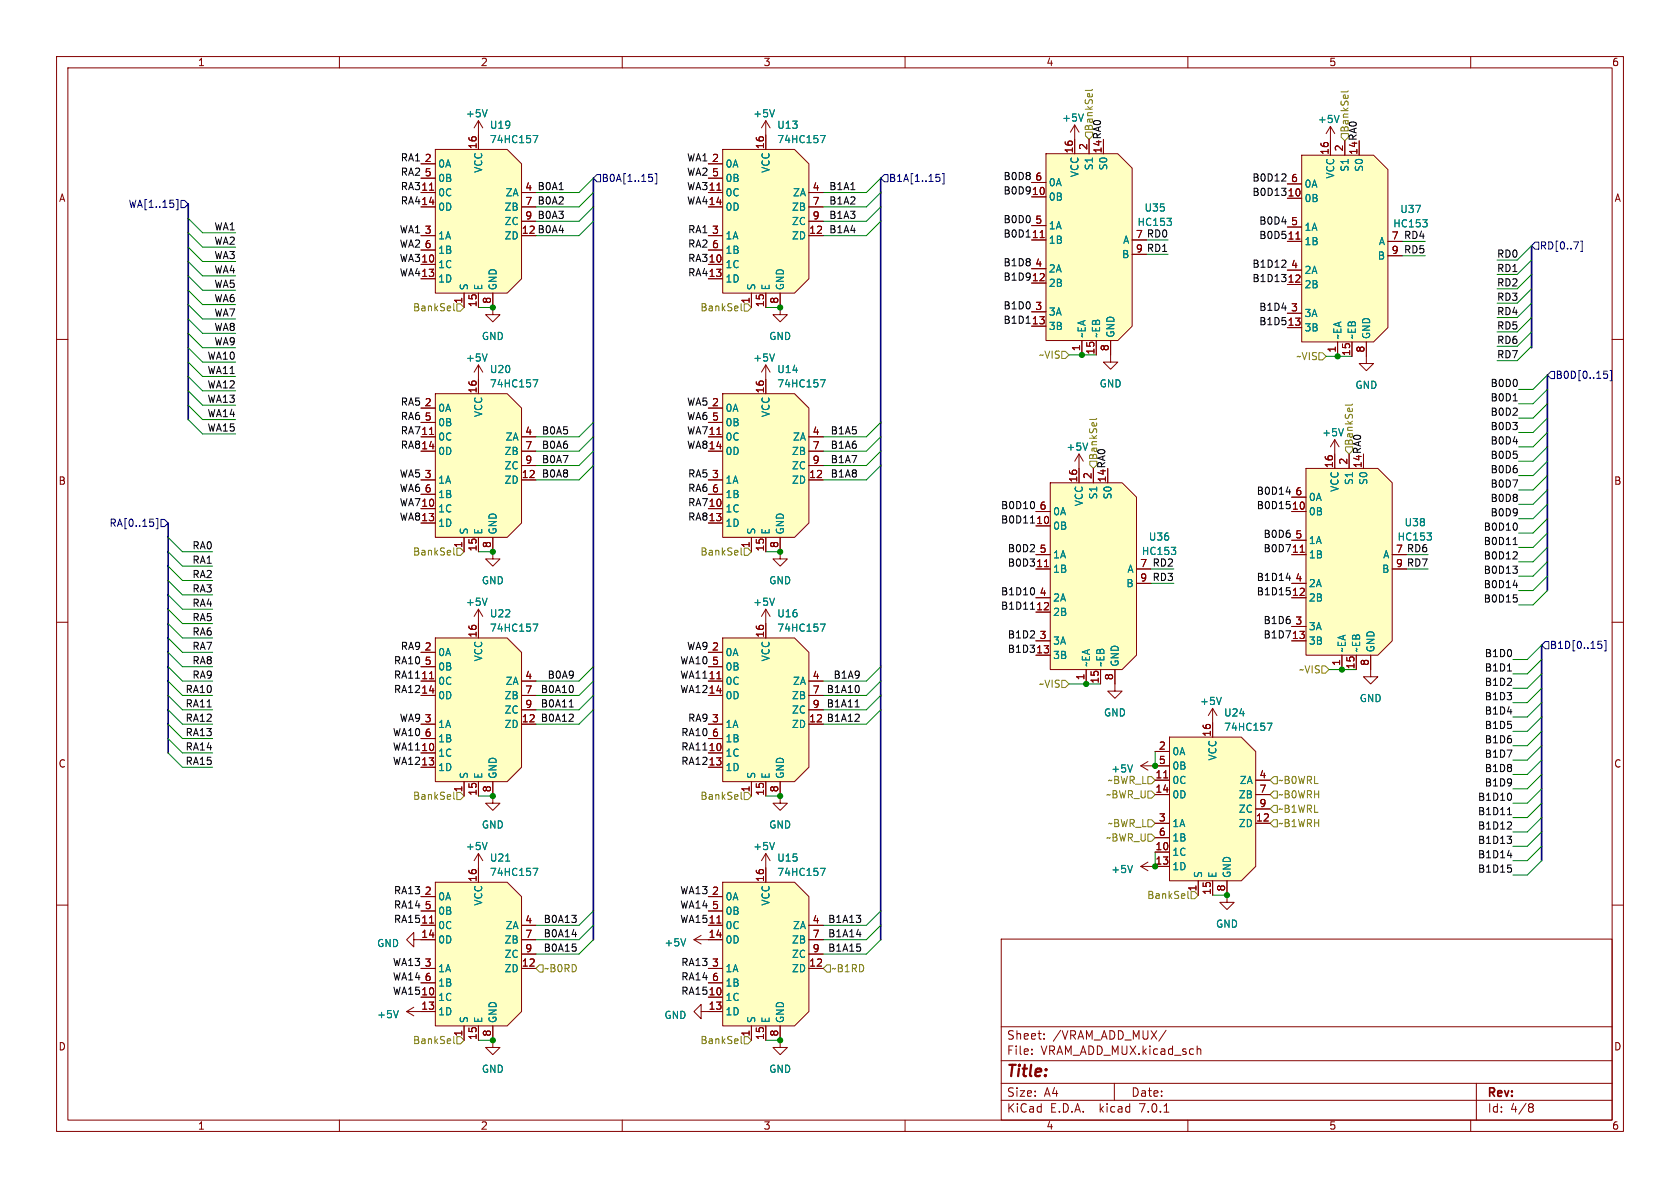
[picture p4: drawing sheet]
<svg xmlns="http://www.w3.org/2000/svg" width="297mm" height="210mm" viewBox="0 0 297 210" stroke-linecap="round" stroke-linejoin="round" font-family="sans-serif">
<defs><g id="words">
<text font-size="2.8" fill="#840000" x="178" y="190.8">Title:</text>
<g font-size="2.1" fill="#840000">
<text x="178" y="183.9">Sheet:</text>
<text x="186.2" y="183.9">/VRAM_ADD_MUX/</text>
<text x="178" y="186.6">File:</text>
<text x="184" y="186.6">VRAM_ADD_MUX.kicad_sch</text>
<text x="178" y="196.8">KiCad</text>
<text x="178" y="194">Size:</text>
<text x="184.6" y="194">A4</text>
<text x="185.7" y="196.8">E.D.A.</text>
<text x="194.4" y="196.8">kicad</text>
<text x="200" y="194">Date:</text>
<text x="201.5" y="196.8">7.0.1</text>
<text x="263" y="194.2">Rev:</text>
<text x="263" y="196.8">Id:</text>
<text x="267" y="196.8">4/8</text>
</g>
<g font-size="1.8" fill="#840000">
<text x="35" y="11.8">1</text>
<text x="85" y="11.8">2</text>
<text x="135" y="11.8">3</text>
<text x="185" y="11.8">4</text>
<text x="235" y="11.8">5</text>
<text x="285" y="11.8">6</text>
<text x="75" y="28.7">2</text>
<text x="84.3" y="26.4" transform="rotate(-90 84.3 26.4)">16</text>
<text x="125.8" y="28.7">2</text>
<text x="135.1" y="26.4" transform="rotate(-90 135.1 26.4)">16</text>
<text x="189.7" y="27.2" transform="rotate(-90 189.7 27.2)">16</text>
<text x="192.3" y="26.6" transform="rotate(-90 192.3 26.6)">2</text>
<text x="194.8" y="27.2" transform="rotate(-90 194.8 27.2)">14 RA0</text>
<text x="194.8" y="27.2" transform="rotate(-90 194.8 27.2)">14</text>
<text x="234.9" y="27.4" transform="rotate(-90 234.9 27.4)">16</text>
<text x="237.5" y="26.8" transform="rotate(-90 237.5 26.8)">2</text>
<text x="240" y="27.4" transform="rotate(-90 240 27.4)">14 RA0</text>
<text x="240" y="27.4" transform="rotate(-90 240 27.4)">14</text>
<text x="10.4" y="35.8">A</text>
<text x="74.4" y="33.8">11</text>
<text x="75" y="31.2">5</text>
<text x="92.8" y="33.8">4</text>
<text x="125.2" y="33.8">11</text>
<text x="125.8" y="31.2">5</text>
<text x="143.6" y="33.8">4</text>
<text x="182.4" y="34.5">10</text>
<text x="183" y="32">6</text>
<text x="227.6" y="34.8">10</text>
<text x="228.2" y="32.3">6</text>
<text x="285.4" y="35.8">A</text>
<text x="74.4" y="36.3">14</text>
<text x="75" y="41.4">3</text>
<text x="92.2" y="41.4">12 B0A4</text>
<text x="92.2" y="41.4">12</text>
<text x="92.8" y="36.3">7</text>
<text x="92.8" y="38.9">9</text>
<text x="125.2" y="36.3">14</text>
<text x="125.8" y="41.4">3</text>
<text x="143" y="41.4">12</text>
<text x="143.6" y="36.3">7</text>
<text x="143.6" y="38.9">9</text>
<text x="183" y="39.6">5</text>
<text x="228.2" y="39.9">5</text>
<text x="74.4" y="46.5">10</text>
<text x="75" y="43.9">6</text>
<text x="125.2" y="46.5">10</text>
<text x="125.8" y="43.9">6</text>
<text x="182.4" y="42.2">11</text>
<text x="183" y="47.2">4</text>
<text x="200.8" y="42.2">7</text>
<text x="200.8" y="44.7">9</text>
<text x="227.6" y="42.4">11</text>
<text x="228.2" y="47.5">4</text>
<text x="246" y="42.4">7</text>
<text x="246" y="45">9</text>
<text x="74.4" y="49">13</text>
<text x="81.8" y="53.8" transform="rotate(-90 81.8 53.8)">1</text>
<text x="86.9" y="53.8" transform="rotate(-90 86.9 53.8)">8</text>
<text x="125.2" y="49">13</text>
<text x="132.6" y="53.8" transform="rotate(-90 132.6 53.8)">1</text>
<text x="137.7" y="53.8" transform="rotate(-90 137.7 53.8)">8</text>
<text x="182.4" y="49.8">12</text>
<text x="227.6" y="50">12</text>
<text x="84.3" y="54.4" transform="rotate(-90 84.3 54.4)">15</text>
<text x="135.1" y="54.4" transform="rotate(-90 135.1 54.4)">15</text>
<text x="182.4" y="57.4">13</text>
<text x="183" y="54.9">3</text>
<text x="227.6" y="57.7">13</text>
<text x="228.2" y="55.1">3</text>
<text x="191" y="62.1" transform="rotate(-90 191 62.1)">1</text>
<text x="193.5" y="62.7" transform="rotate(-90 193.5 62.7)">15</text>
<text x="196.1" y="62.1" transform="rotate(-90 196.1 62.1)">8</text>
<text x="236.2" y="62.4" transform="rotate(-90 236.2 62.4)">1</text>
<text x="238.8" y="63" transform="rotate(-90 238.8 63)">15</text>
<text x="241.3" y="62.4" transform="rotate(-90 241.3 62.4)">8</text>
<text x="75" y="71.9">2</text>
<text x="84.3" y="69.6" transform="rotate(-90 84.3 69.6)">16</text>
<text x="125.8" y="71.9">2</text>
<text x="135.1" y="69.6" transform="rotate(-90 135.1 69.6)">16</text>
<text x="74.4" y="77">11</text>
<text x="75" y="74.4">5</text>
<text x="92.8" y="77">4</text>
<text x="125.2" y="77">11</text>
<text x="125.8" y="74.4">5</text>
<text x="143.6" y="77">4</text>
<text x="74.4" y="79.5">14</text>
<text x="92.8" y="79.5">7</text>
<text x="92.8" y="82">9</text>
<text x="125.2" y="79.5">14</text>
<text x="143.6" y="79.5">7</text>
<text x="143.6" y="82">9</text>
<text x="235.7" y="82.8" transform="rotate(-90 235.7 82.8)">16</text>
<text x="238.3" y="82.2" transform="rotate(-90 238.3 82.2)">2</text>
<text x="240.8" y="82.8" transform="rotate(-90 240.8 82.8)">14 RA0</text>
<text x="240.8" y="82.8" transform="rotate(-90 240.8 82.8)">14</text>
<text x="10.3" y="85.8">B</text>
<text x="74.4" y="89.7">10</text>
<text x="75" y="84.6">3</text>
<text x="75" y="87.1">6</text>
<text x="92.2" y="84.6">12</text>
<text x="125.2" y="89.7">10</text>
<text x="125.8" y="84.6">3</text>
<text x="125.8" y="87.1">6</text>
<text x="143" y="84.6">12</text>
<text x="190.5" y="85.3" transform="rotate(-90 190.5 85.3)">16</text>
<text x="193" y="84.7" transform="rotate(-90 193 84.7)">2</text>
<text x="195.6" y="85.3" transform="rotate(-90 195.6 85.3)">14 RA0</text>
<text x="195.6" y="85.3" transform="rotate(-90 195.6 85.3)">14</text>
<text x="228.9" y="87.6">6</text>
<text x="285.3" y="85.8">B</text>
<text x="74.4" y="92.2">13</text>
<text x="125.2" y="92.2">13</text>
<text x="183.1" y="92.7">10</text>
<text x="183.7" y="90.2">6</text>
<text x="228.3" y="90.2">10</text>
<text x="228.9" y="95.3">5</text>
<text x="81.8" y="96.9" transform="rotate(-90 81.8 96.9)">1</text>
<text x="84.3" y="97.5" transform="rotate(-90 84.3 97.5)">15</text>
<text x="86.9" y="96.9" transform="rotate(-90 86.9 96.9)">8</text>
<text x="132.6" y="96.9" transform="rotate(-90 132.6 96.9)">1</text>
<text x="135.1" y="97.5" transform="rotate(-90 135.1 97.5)">15</text>
<text x="137.7" y="96.9" transform="rotate(-90 137.7 96.9)">8</text>
<text x="183.1" y="100.3">11</text>
<text x="183.7" y="97.8">5</text>
<text x="201.5" y="100.3">7</text>
<text x="228.3" y="97.8">11</text>
<text x="246.7" y="97.8">7</text>
<text x="246.7" y="100.3">9</text>
<text x="183.1" y="108">12</text>
<text x="183.7" y="105.4">4</text>
<text x="201.5" y="102.9">9</text>
<text x="228.3" y="105.4">12</text>
<text x="228.9" y="102.9">4</text>
<text x="84.3" y="112.8" transform="rotate(-90 84.3 112.8)">16</text>
<text x="135.1" y="112.8" transform="rotate(-90 135.1 112.8)">16</text>
<text x="183.7" y="113">3</text>
<text x="228.3" y="113">13</text>
<text x="228.9" y="110.5">3</text>
<text x="75" y="115.1">2</text>
<text x="75" y="117.6">5</text>
<text x="125.8" y="115.1">2</text>
<text x="125.8" y="117.6">5</text>
<text x="183.1" y="115.6">13</text>
<text x="237" y="117.8" transform="rotate(-90 237 117.8)">1</text>
<text x="239.5" y="118.4" transform="rotate(-90 239.5 118.4)">15</text>
<text x="242.1" y="117.8" transform="rotate(-90 242.1 117.8)">8</text>
<text x="74.4" y="120.1">11</text>
<text x="74.4" y="122.7">14</text>
<text x="92.8" y="120.1">4</text>
<text x="92.8" y="122.7">7</text>
<text x="92.8" y="125.2">9</text>
<text x="125.2" y="120.1">11</text>
<text x="125.2" y="122.7">14</text>
<text x="143.6" y="120.1">4</text>
<text x="143.6" y="122.7">7</text>
<text x="143.6" y="125.2">9</text>
<text x="191.8" y="120.3" transform="rotate(-90 191.8 120.3)">1</text>
<text x="194.3" y="120.9" transform="rotate(-90 194.3 120.9)">15</text>
<text x="196.8" y="120.3" transform="rotate(-90 196.8 120.3)">8</text>
<text x="75" y="127.8">3</text>
<text x="75" y="130.3">6</text>
<text x="92.2" y="127.8">12</text>
<text x="125.8" y="127.8">3</text>
<text x="125.8" y="130.3">6</text>
<text x="143" y="127.8">12 B1A12</text>
<text x="143" y="127.8">12</text>
<text x="214.1" y="130.3" transform="rotate(-90 214.1 130.3)">16</text>
<text x="10.3" y="135.8">C</text>
<text x="74.4" y="132.8">10</text>
<text x="74.4" y="135.4">13</text>
<text x="125.2" y="132.8">10</text>
<text x="125.2" y="135.4">13</text>
<text x="204.2" y="137.7">11</text>
<text x="204.8" y="132.6">2</text>
<text x="204.8" y="135.1">5</text>
<text x="222.6" y="137.7">4</text>
<text x="285.3" y="135.8">C</text>
<text x="81.8" y="140.1" transform="rotate(-90 81.8 140.1)">1</text>
<text x="84.3" y="140.7" transform="rotate(-90 84.3 140.7)">15</text>
<text x="86.9" y="140.1" transform="rotate(-90 86.9 140.1)">8</text>
<text x="132.6" y="140.1" transform="rotate(-90 132.6 140.1)">1</text>
<text x="135.1" y="140.7" transform="rotate(-90 135.1 140.7)">15</text>
<text x="137.7" y="140.1" transform="rotate(-90 137.7 140.1)">8</text>
<text x="204.2" y="140.2">14</text>
<text x="222.6" y="140.2">7</text>
<text x="222.6" y="142.7">9</text>
<text x="204.8" y="145.3">3</text>
<text x="204.8" y="147.8">6</text>
<text x="222" y="145.3">12</text>
<text x="84.3" y="156" transform="rotate(-90 84.3 156)">16</text>
<text x="135.1" y="156" transform="rotate(-90 135.1 156)">16</text>
<text x="204.2" y="150.4">10</text>
<text x="204.2" y="152.9">13</text>
<text x="75" y="158.2">2</text>
<text x="75" y="160.8">5</text>
<text x="125.8" y="158.2">2</text>
<text x="125.8" y="160.8">5</text>
<text x="211.6" y="157.6" transform="rotate(-90 211.6 157.6)">1</text>
<text x="214.1" y="158.2" transform="rotate(-90 214.1 158.2)">15</text>
<text x="216.7" y="157.6" transform="rotate(-90 216.7 157.6)">8</text>
<text x="74.4" y="163.3">11</text>
<text x="74.4" y="165.9">14</text>
<text x="92.8" y="163.3">4</text>
<text x="92.8" y="165.9">7</text>
<text x="125.2" y="165.9">14</text>
<text x="125.2" y="163.3">11</text>
<text x="143.6" y="163.3">4</text>
<text x="143.6" y="165.9">7</text>
<text x="75" y="170.9">3</text>
<text x="75" y="173.5">6</text>
<text x="92.2" y="170.9">12</text>
<text x="92.8" y="168.4">9</text>
<text x="125.8" y="170.9">3</text>
<text x="125.8" y="173.5">6</text>
<text x="143" y="170.9">12</text>
<text x="143.6" y="168.4">9</text>
<text x="74.4" y="178.6">13</text>
<text x="74.4" y="176">10</text>
<text x="125.2" y="176">10</text>
<text x="125.2" y="178.6">13</text>
<text x="10.3" y="185.8">D</text>
<text x="81.8" y="183.3" transform="rotate(-90 81.8 183.3)">1</text>
<text x="84.3" y="183.9" transform="rotate(-90 84.3 183.9)">15</text>
<text x="86.9" y="183.3" transform="rotate(-90 86.9 183.3)">8</text>
<text x="132.6" y="183.3" transform="rotate(-90 132.6 183.3)">1</text>
<text x="135.1" y="183.9" transform="rotate(-90 135.1 183.9)">15</text>
<text x="137.7" y="183.3" transform="rotate(-90 137.7 183.3)">8</text>
<text x="285.3" y="185.8">D</text>
<text x="35" y="199.8">1</text>
<text x="85" y="199.8">2</text>
<text x="135" y="199.8">3</text>
<text x="185" y="199.8">4</text>
<text x="235" y="199.8">5</text>
<text x="285" y="199.8">6</text>
</g>
<g font-size="1.8" fill="#008484">
<text x="82.3" y="20.9">+5V</text>
<text x="86.5" y="22.9">U19</text>
<text x="133.1" y="20.9">+5V</text>
<text x="137.3" y="22.9">U13</text>
<text x="187.7" y="21.7">+5V</text>
<text x="232.9" y="21.9">+5V</text>
<text x="77.5" y="29.8">0A</text>
<text x="86.5" y="25.5">74HC157</text>
<text x="128.3" y="29.8">0A</text>
<text x="137.3" y="25.5">74HC157</text>
<text x="77.5" y="34.9">0C</text>
<text x="77.5" y="32.3">0B</text>
<text x="85.4" y="30.7" transform="rotate(-90 85.4 30.7)">VCC</text>
<text x="89.3" y="34.9">ZA</text>
<text x="128.3" y="34.9">0C</text>
<text x="128.3" y="32.3">0B</text>
<text x="136.2" y="30.7" transform="rotate(-90 136.2 30.7)">VCC</text>
<text x="140.1" y="34.9">ZA</text>
<text x="185.4" y="35.6">0B</text>
<text x="185.4" y="33.1">0A</text>
<text x="190.8" y="31.4" transform="rotate(-90 190.8 31.4)">VCC</text>
<text x="193.4" y="30.2" transform="rotate(-90 193.4 30.2)">S1</text>
<text x="195.9" y="30.2" transform="rotate(-90 195.9 30.2)">S0</text>
<text x="230.6" y="35.9">0B</text>
<text x="230.6" y="33.3">0A</text>
<text x="236" y="31.7" transform="rotate(-90 236 31.7)">VCC</text>
<text x="238.6" y="30.5" transform="rotate(-90 238.6 30.5)">S1</text>
<text x="241.1" y="30.5" transform="rotate(-90 241.1 30.5)">S0</text>
<text x="77.5" y="37.4">0D</text>
<text x="89.1" y="37.4">ZB</text>
<text x="89.1" y="39.9">ZC</text>
<text x="128.3" y="37.4">0D</text>
<text x="139.9" y="37.4">ZB</text>
<text x="139.9" y="39.9">ZC</text>
<text x="185.4" y="40.7">1A</text>
<text x="201" y="40.1">HC153</text>
<text x="202.3" y="37.6">U35</text>
<text x="230.6" y="41">1A</text>
<text x="246.2" y="40.3">HC153</text>
<text x="247.5" y="37.8">U37</text>
<text x="77.5" y="47.6">1C</text>
<text x="77.5" y="42.5">1A</text>
<text x="77.5" y="45">1B</text>
<text x="89.1" y="42.5">ZD</text>
<text x="128.3" y="47.6">1C</text>
<text x="128.3" y="42.5">1A</text>
<text x="128.3" y="45">1B</text>
<text x="139.9" y="42.5">ZD</text>
<text x="185.4" y="43.2">1B</text>
<text x="198.2" y="45.8">B</text>
<text x="198.4" y="43.2">A</text>
<text x="230.6" y="43.5">1B</text>
<text x="243.5" y="46">B</text>
<text x="243.6" y="43.5">A</text>
<text x="77.5" y="50.1">1D</text>
<text x="82.9" y="51.3" transform="rotate(-90 82.9 51.3)">S</text>
<text x="85.4" y="51.3" transform="rotate(-90 85.4 51.3)">E</text>
<text x="87.9" y="51.3" transform="rotate(-90 87.9 51.3)">GND</text>
<text x="128.3" y="50.1">1D</text>
<text x="133.7" y="51.3" transform="rotate(-90 133.7 51.3)">S</text>
<text x="136.2" y="51.3" transform="rotate(-90 136.2 51.3)">E</text>
<text x="138.7" y="51.3" transform="rotate(-90 138.7 51.3)">GND</text>
<text x="185.4" y="50.9">2B</text>
<text x="185.4" y="48.3">2A</text>
<text x="230.6" y="51.1">2B</text>
<text x="230.6" y="48.6">2A</text>
<text x="185.4" y="58.5">3B</text>
<text x="185.4" y="55.9">3A</text>
<text x="192.1" y="59.7" transform="rotate(-90 192.1 59.7)">~EA</text>
<text x="194.6" y="59.7" transform="rotate(-90 194.6 59.7)">~EB</text>
<text x="197.2" y="59.7" transform="rotate(-90 197.2 59.7)">GND</text>
<text x="230.6" y="58.7">3B</text>
<text x="230.6" y="56.2">3A</text>
<text x="237.3" y="59.9" transform="rotate(-90 237.3 59.9)">~EA</text>
<text x="239.8" y="59.9" transform="rotate(-90 239.8 59.9)">~EB</text>
<text x="242.4" y="59.9" transform="rotate(-90 242.4 59.9)">GND</text>
<text x="82.3" y="64.1">+5V</text>
<text x="85.1" y="60.3">GND</text>
<text x="133.1" y="64.1">+5V</text>
<text x="135.9" y="60.3">GND</text>
<text x="86.5" y="66.1">U20</text>
<text x="86.5" y="68.6">74HC157</text>
<text x="137.3" y="66.1">U14</text>
<text x="137.3" y="68.6">74HC157</text>
<text x="194.3" y="68.6">GND</text>
<text x="239.6" y="68.9">GND</text>
<text x="77.5" y="73">0A</text>
<text x="77.5" y="75.5">0B</text>
<text x="85.4" y="73.9" transform="rotate(-90 85.4 73.9)">VCC</text>
<text x="128.3" y="73">0A</text>
<text x="128.3" y="75.5">0B</text>
<text x="136.2" y="73.9" transform="rotate(-90 136.2 73.9)">VCC</text>
<text x="233.7" y="77.3">+5V</text>
<text x="77.5" y="78">0C</text>
<text x="77.5" y="80.6">0D</text>
<text x="89.1" y="80.6">ZB</text>
<text x="89.1" y="83.1">ZC</text>
<text x="89.3" y="78">ZA</text>
<text x="128.3" y="78">0C</text>
<text x="128.3" y="80.6">0D</text>
<text x="139.9" y="80.6">ZB</text>
<text x="139.9" y="83.1">ZC</text>
<text x="140.1" y="78">ZA</text>
<text x="188.5" y="79.8">+5V</text>
<text x="77.5" y="85.7">1A</text>
<text x="77.5" y="88.2">1B</text>
<text x="89.1" y="85.7">ZD</text>
<text x="128.3" y="85.7">1A</text>
<text x="128.3" y="88.2">1B</text>
<text x="139.9" y="85.7">ZD</text>
<text x="191.6" y="89.6" transform="rotate(-90 191.6 89.6)">VCC</text>
<text x="194.1" y="88.4" transform="rotate(-90 194.1 88.4)">S1</text>
<text x="196.7" y="88.4" transform="rotate(-90 196.7 88.4)">S0</text>
<text x="231.4" y="88.7">0A</text>
<text x="236.8" y="87.1" transform="rotate(-90 236.8 87.1)">VCC</text>
<text x="239.3" y="85.9" transform="rotate(-90 239.3 85.9)">S1</text>
<text x="241.9" y="85.9" transform="rotate(-90 241.9 85.9)">S0</text>
<text x="77.5" y="90.7">1C</text>
<text x="77.5" y="93.3">1D</text>
<text x="82.9" y="94.5" transform="rotate(-90 82.9 94.5)">S</text>
<text x="85.4" y="94.5" transform="rotate(-90 85.4 94.5)">E</text>
<text x="87.9" y="94.5" transform="rotate(-90 87.9 94.5)">GND</text>
<text x="128.3" y="90.7">1C</text>
<text x="128.3" y="93.3">1D</text>
<text x="133.7" y="94.5" transform="rotate(-90 133.7 94.5)">S</text>
<text x="136.2" y="94.5" transform="rotate(-90 136.2 94.5)">E</text>
<text x="138.7" y="94.5" transform="rotate(-90 138.7 94.5)">GND</text>
<text x="186.2" y="93.8">0B</text>
<text x="186.2" y="91.2">0A</text>
<text x="203" y="95.7">U36</text>
<text x="231.4" y="91.2">0B</text>
<text x="247" y="95.7">HC153</text>
<text x="248.3" y="93.2">U38</text>
<text x="186.2" y="101.4">1B</text>
<text x="186.2" y="98.9">1A</text>
<text x="199.2" y="101.4">A</text>
<text x="201.8" y="98.3">HC153</text>
<text x="231.4" y="98.9">1B</text>
<text x="231.4" y="96.3">1A</text>
<text x="244.2" y="101.4">B</text>
<text x="244.4" y="98.9">A</text>
<text x="82.3" y="107.3">+5V</text>
<text x="85.1" y="103.4">GND</text>
<text x="133.1" y="107.3">+5V</text>
<text x="135.9" y="103.4">GND</text>
<text x="186.2" y="106.5">2A</text>
<text x="199" y="103.9">B</text>
<text x="231.4" y="106.5">2B</text>
<text x="231.4" y="103.9">2A</text>
<text x="86.5" y="109.3">U22</text>
<text x="86.5" y="111.8">74HC157</text>
<text x="137.3" y="109.3">U16</text>
<text x="137.3" y="111.8">74HC157</text>
<text x="186.2" y="109">2B</text>
<text x="231.4" y="111.6">3A</text>
<text x="77.5" y="116.1">0A</text>
<text x="77.5" y="118.7">0B</text>
<text x="85.4" y="117" transform="rotate(-90 85.4 117)">VCC</text>
<text x="128.3" y="116.1">0A</text>
<text x="128.3" y="118.7">0B</text>
<text x="136.2" y="117" transform="rotate(-90 136.2 117)">VCC</text>
<text x="186.2" y="116.6">3B</text>
<text x="186.2" y="114.1">3A</text>
<text x="192.8" y="117.9" transform="rotate(-90 192.8 117.9)">~EA</text>
<text x="195.4" y="117.9" transform="rotate(-90 195.4 117.9)">~EB</text>
<text x="197.9" y="117.9" transform="rotate(-90 197.9 117.9)">GND</text>
<text x="231.4" y="114.1">3B</text>
<text x="238.1" y="115.3" transform="rotate(-90 238.1 115.3)">~EA</text>
<text x="240.6" y="115.3" transform="rotate(-90 240.6 115.3)">~EB</text>
<text x="243.1" y="115.3" transform="rotate(-90 243.1 115.3)">GND</text>
<text x="77.5" y="121.2">0C</text>
<text x="77.5" y="123.8">0D</text>
<text x="89.1" y="123.8">ZB</text>
<text x="89.3" y="121.2">ZA</text>
<text x="128.3" y="121.2">0C</text>
<text x="128.3" y="123.8">0D</text>
<text x="139.9" y="123.8">ZB</text>
<text x="140.1" y="121.2">ZA</text>
<text x="212.1" y="124.8">+5V</text>
<text x="240.3" y="124.3">GND</text>
<text x="77.5" y="128.8">1A</text>
<text x="77.5" y="131.4">1B</text>
<text x="89.1" y="128.8">ZD</text>
<text x="89.1" y="126.3">ZC</text>
<text x="128.3" y="128.8">1A</text>
<text x="128.3" y="131.4">1B</text>
<text x="139.9" y="128.8">ZD</text>
<text x="139.9" y="126.3">ZC</text>
<text x="195.1" y="126.8">GND</text>
<text x="216.3" y="126.8">U24</text>
<text x="216.3" y="129.3">74HC157</text>
<text x="77.5" y="133.9">1C</text>
<text x="77.5" y="136.5">1D</text>
<text x="82.9" y="137.7" transform="rotate(-90 82.9 137.7)">S</text>
<text x="85.4" y="137.7" transform="rotate(-90 85.4 137.7)">E</text>
<text x="87.9" y="137.7" transform="rotate(-90 87.9 137.7)">GND</text>
<text x="128.3" y="133.9">1C</text>
<text x="128.3" y="136.5">1D</text>
<text x="133.7" y="137.7" transform="rotate(-90 133.7 137.7)">S</text>
<text x="136.2" y="137.7" transform="rotate(-90 136.2 137.7)">E</text>
<text x="138.7" y="137.7" transform="rotate(-90 138.7 137.7)">GND</text>
<text x="196.4" y="136.7">+5V</text>
<text x="207.3" y="133.7">0A</text>
<text x="207.3" y="136.2">0B</text>
<text x="215.2" y="134.6" transform="rotate(-90 215.2 134.6)">VCC</text>
<text x="207.3" y="138.7">0C</text>
<text x="207.3" y="141.3">0D</text>
<text x="218.9" y="141.3">ZB</text>
<text x="218.9" y="143.8">ZC</text>
<text x="219.1" y="138.7">ZA</text>
<text x="85.1" y="146.6">GND</text>
<text x="135.9" y="146.6">GND</text>
<text x="207.3" y="146.4">1A</text>
<text x="207.3" y="148.9">1B</text>
<text x="218.9" y="146.4">ZD</text>
<text x="82.3" y="150.4">+5V</text>
<text x="86.5" y="152.5">U21</text>
<text x="86.5" y="155">74HC157</text>
<text x="133.1" y="150.4">+5V</text>
<text x="137.3" y="152.5">U15</text>
<text x="137.3" y="155">74HC157</text>
<text x="196.4" y="154.5">+5V</text>
<text x="207.3" y="151.4">1C</text>
<text x="207.3" y="154">1D</text>
<text x="212.7" y="155.2" transform="rotate(-90 212.7 155.2)">S</text>
<text x="215.2" y="155.2" transform="rotate(-90 215.2 155.2)">E</text>
<text x="217.7" y="155.2" transform="rotate(-90 217.7 155.2)">GND</text>
<text x="77.5" y="159.3">0A</text>
<text x="77.5" y="161.9">0B</text>
<text x="85.4" y="160.2" transform="rotate(-90 85.4 160.2)">VCC</text>
<text x="128.3" y="159.3">0A</text>
<text x="128.3" y="161.9">0B</text>
<text x="136.2" y="160.2" transform="rotate(-90 136.2 160.2)">VCC</text>
<text x="66.6" y="167.6">GND</text>
<text x="77.5" y="164.4">0C</text>
<text x="77.5" y="166.9">0D</text>
<text x="89.1" y="166.9">ZB</text>
<text x="89.3" y="164.4">ZA</text>
<text x="117.4" y="167.4">+5V</text>
<text x="128.3" y="164.4">0C</text>
<text x="128.3" y="166.9">0D</text>
<text x="139.9" y="166.9">ZB</text>
<text x="140.1" y="164.4">ZA</text>
<text x="214.9" y="164.1">GND</text>
<text x="77.5" y="172">1A</text>
<text x="89.1" y="172">ZD</text>
<text x="89.1" y="169.5">ZC</text>
<text x="128.3" y="172">1A</text>
<text x="139.9" y="172">ZD</text>
<text x="139.9" y="169.5">ZC</text>
<text x="77.5" y="177.1">1C</text>
<text x="77.5" y="179.6">1D</text>
<text x="77.5" y="174.6">1B</text>
<text x="128.3" y="177.1">1C</text>
<text x="128.3" y="179.6">1D</text>
<text x="128.3" y="174.6">1B</text>
<text x="66.6" y="180.1">+5V</text>
<text x="82.9" y="180.8" transform="rotate(-90 82.9 180.8)">S</text>
<text x="85.4" y="180.8" transform="rotate(-90 85.4 180.8)">E</text>
<text x="87.9" y="180.8" transform="rotate(-90 87.9 180.8)">GND</text>
<text x="117.4" y="180.3">GND</text>
<text x="133.7" y="180.8" transform="rotate(-90 133.7 180.8)">S</text>
<text x="136.2" y="180.8" transform="rotate(-90 136.2 180.8)">E</text>
<text x="138.7" y="180.8" transform="rotate(-90 138.7 180.8)">GND</text>
<text x="85.1" y="189.8">GND</text>
<text x="135.9" y="189.8">GND</text>
</g>
<g font-size="1.8" fill="#848400">
<text x="193.4" y="23.2" transform="rotate(-90 193.4 23.2)">BankSel</text>
<text x="238.6" y="23.4" transform="rotate(-90 238.6 23.4)">BankSel</text>
<text x="72.9" y="55.2">BankSel</text>
<text x="123.7" y="55.2">BankSel</text>
<text x="183.6" y="63.6">~VIS</text>
<text x="229" y="63.8">~VIS</text>
<text x="194.1" y="81.3" transform="rotate(-90 194.1 81.3)">BankSel</text>
<text x="239.3" y="78.8" transform="rotate(-90 239.3 78.8)">BankSel</text>
<text x="72.9" y="98.4">BankSel</text>
<text x="123.7" y="98.4">BankSel</text>
<text x="229.6" y="119.2">~VIS</text>
<text x="183.6" y="121.7">~VIS</text>
<text x="72.9" y="141.5">BankSel</text>
<text x="123.7" y="141.5">BankSel</text>
<text x="195.4" y="141.3">~BWR_U</text>
<text x="195.7" y="138.7">~BWR_L</text>
<text x="226" y="138.7">~B0WRL</text>
<text x="226" y="143.8">~B1WRL</text>
<text x="226" y="141.3">~B0WRH</text>
<text x="195.4" y="148.9">~BWR_U</text>
<text x="195.7" y="146.4">~BWR_L</text>
<text x="226" y="146.4">~B1WRH</text>
<text x="202.7" y="159.1">BankSel</text>
<text x="96.2" y="172">~B0RD</text>
<text x="147" y="172">~B1RD</text>
<text x="72.9" y="184.7">BankSel</text>
<text x="123.7" y="184.7">BankSel</text>
</g>
<g font-size="1.8">
<text x="70.7" y="28.6">RA1</text>
<text x="121.3" y="28.6">WA1</text>
<text x="70.7" y="31.1">RA2</text>
<text x="70.7" y="33.7">RA311</text>
<text x="92.8" y="33.8">4 B0A1</text>
<text x="121.3" y="33.7">WA311</text>
<text x="121.3" y="31.1">WA2</text>
<text x="146.5" y="33.7">B1A1</text>
<text x="177.3" y="31.9">B0D8</text>
<text x="177.3" y="34.4">B0D9</text>
<text x="221.3" y="32.2">B0D12</text>
<text x="221.3" y="34.7">B0D13</text>
<text x="37.8" y="40.8">WA1</text>
<text x="70.5" y="41.3">WA1</text>
<text x="70.7" y="36.2">RA414</text>
<text x="92.8" y="36.3">7 B0A2</text>
<text x="92.8" y="38.9">9 B0A3</text>
<text x="121.3" y="36.2">WA414</text>
<text x="121.5" y="41.3">RA1</text>
<text x="146.5" y="38.8">B1A3</text>
<text x="146.5" y="36.2">B1A2</text>
<text x="146.5" y="41.3">B1A4</text>
<text x="177.3" y="39.5">B0D0</text>
<text x="222.5" y="39.8">B0D4</text>
<text x="37.8" y="45.9">WA3</text>
<text x="37.8" y="43.3">WA2</text>
<text x="70.5" y="46.4">WA310</text>
<text x="70.5" y="43.8">WA2</text>
<text x="121.5" y="43.8">RA2</text>
<text x="121.5" y="46.4">RA310</text>
<text x="177.3" y="42.1">B0D1</text>
<text x="177.3" y="47.1">B1D8</text>
<text x="200.8" y="42.2">7 RD0</text>
<text x="200.8" y="44.7">9 RD1</text>
<text x="221.3" y="47.4">B1D12</text>
<text x="222.5" y="42.3">B0D5</text>
<text x="246" y="42.4">7 RD4</text>
<text x="246" y="45">9 RD5</text>
<text x="264.7" y="45.6">RD0</text>
<text x="37.8" y="48.4">WA4</text>
<text x="37.8" y="53.5">WA6</text>
<text x="37.8" y="51">WA5</text>
<text x="70.5" y="48.9">WA413</text>
<text x="121.5" y="48.9">RA413</text>
<text x="177.3" y="49.7">B1D9</text>
<text x="221.3" y="49.9">B1D13</text>
<text x="264.7" y="50.7">RD2</text>
<text x="264.7" y="48.2">RD1</text>
<text x="264.7" y="53.2">RD3</text>
<text x="37.8" y="58.6">WA8</text>
<text x="37.8" y="56">WA7</text>
<text x="177.3" y="54.8">B1D0</text>
<text x="177.3" y="57.3">B1D1</text>
<text x="222.5" y="55">B1D4</text>
<text x="222.5" y="57.6">B1D5</text>
<text x="264.7" y="58.3">RD5</text>
<text x="264.7" y="55.8">RD4</text>
<text x="36.6" y="63.7">WA10</text>
<text x="37.8" y="61.1">WA9</text>
<text x="264.7" y="63.4">RD7</text>
<text x="264.7" y="60.9">RD6</text>
<text x="36.6" y="66.2">WA11</text>
<text x="36.6" y="68.7">WA12</text>
<text x="36.6" y="71.3">WA13</text>
<text x="70.7" y="71.8">RA5</text>
<text x="121.3" y="71.8">WA5</text>
<text x="263.4" y="68.5">B0D0</text>
<text x="263.4" y="71">B0D1</text>
<text x="36.6" y="73.8">WA14</text>
<text x="36.6" y="76.4">WA15</text>
<text x="70.7" y="76.9">RA711</text>
<text x="70.7" y="74.3">RA6</text>
<text x="95.7" y="76.9">B0A5</text>
<text x="121.3" y="76.9">WA711</text>
<text x="121.3" y="74.3">WA6</text>
<text x="146.7" y="76.9">B1A5</text>
<text x="263.4" y="73.6">B0D2</text>
<text x="263.4" y="76.1">B0D3</text>
<text x="70.7" y="79.4">RA814</text>
<text x="95.7" y="79.4">B0A6</text>
<text x="95.7" y="81.9">B0A7</text>
<text x="121.3" y="79.4">WA814</text>
<text x="146.7" y="81.9">B1A7</text>
<text x="146.7" y="79.4">B1A6</text>
<text x="263.4" y="78.6">B0D4</text>
<text x="263.4" y="81.2">B0D5</text>
<text x="263.4" y="83.7">B0D6</text>
<text x="70.5" y="89.6">WA710</text>
<text x="70.5" y="84.5">WA5</text>
<text x="70.5" y="87">WA6</text>
<text x="95.7" y="84.5">B0A8</text>
<text x="121.5" y="84.5">RA5</text>
<text x="121.5" y="89.6">RA710</text>
<text x="121.5" y="87">RA6</text>
<text x="146.7" y="84.5">B1A8</text>
<text x="222.1" y="87.5">B0D14</text>
<text x="263.4" y="86.3">B0D7</text>
<text x="263.4" y="88.8">B0D8</text>
<text x="70.5" y="92.1">WA813</text>
<text x="121.5" y="92.1">RA813</text>
<text x="176.8" y="92.6">B0D11</text>
<text x="176.8" y="90.1">B0D10</text>
<text x="222.1" y="90.1">B0D15</text>
<text x="223.3" y="95.2">B0D6</text>
<text x="262.2" y="93.9">B0D10</text>
<text x="263.4" y="91.3">B0D9</text>
<text x="33.9" y="97.2">RA0</text>
<text x="33.9" y="99.7">RA1</text>
<text x="178" y="100.2">B0D3</text>
<text x="178" y="97.7">B0D2</text>
<text x="201.5" y="100.3">7 RD2</text>
<text x="223.3" y="97.7">B0D7</text>
<text x="246.7" y="97.8">7 RD6</text>
<text x="246.7" y="100.3">9 RD7</text>
<text x="262.2" y="101.5">B0D13</text>
<text x="262.2" y="99">B0D12</text>
<text x="262.2" y="96.4">B0D11</text>
<text x="33.9" y="107.3">RA4</text>
<text x="33.9" y="104.8">RA3</text>
<text x="33.9" y="102.3">RA2</text>
<text x="176.8" y="107.9">B1D11</text>
<text x="176.8" y="105.3">B1D10</text>
<text x="201.5" y="102.9">9 RD3</text>
<text x="222.1" y="102.8">B1D14</text>
<text x="222.1" y="105.3">B1D15</text>
<text x="262.2" y="106.6">B0D15</text>
<text x="262.2" y="104">B0D14</text>
<text x="33.9" y="109.9">RA5</text>
<text x="33.9" y="112.4">RA6</text>
<text x="178" y="112.9">B1D2</text>
<text x="223.3" y="112.9">B1D7</text>
<text x="223.3" y="110.4">B1D6</text>
<text x="33.9" y="115">RA7</text>
<text x="33.9" y="117.5">RA8</text>
<text x="69.5" y="117.5">RA10</text>
<text x="70.7" y="115">RA9</text>
<text x="120.1" y="117.5">WA10</text>
<text x="121.3" y="115">WA9</text>
<text x="178" y="115.5">B1D3</text>
<text x="262.4" y="118.8">B1D1</text>
<text x="262.4" y="116.2">B1D0</text>
<text x="32.7" y="122.6">RA10</text>
<text x="32.7" y="125.1">RA11</text>
<text x="33.9" y="120">RA9</text>
<text x="69.5" y="122.6">RA12</text>
<text x="69.5" y="120">RA11</text>
<text x="95.5" y="122.6">B0A10</text>
<text x="95.5" y="125.1">B0A11</text>
<text x="96.7" y="120">B0A9</text>
<text x="120.1" y="122.6">WA1214</text>
<text x="120.1" y="120">WA1111</text>
<text x="146" y="122.6">B1A10</text>
<text x="146" y="125.1">B1A11</text>
<text x="147.2" y="120">B1A9</text>
<text x="262.4" y="121.3">B1D2</text>
<text x="262.4" y="123.9">B1D3</text>
<text x="32.7" y="127.7">RA12</text>
<text x="32.7" y="130.2">RA13</text>
<text x="69.3" y="130.2">WA10</text>
<text x="70.5" y="127.7">WA9</text>
<text x="95.5" y="127.7">B0A12</text>
<text x="120.3" y="130.2">RA10</text>
<text x="121.5" y="127.7">RA9</text>
<text x="262.4" y="128.9">B1D5</text>
<text x="262.4" y="131.5">B1D6</text>
<text x="262.4" y="126.4">B1D4</text>
<text x="32.7" y="135.3">RA15</text>
<text x="32.7" y="132.7">RA14</text>
<text x="69.3" y="135.3">WA1213</text>
<text x="69.3" y="132.7">WA1110</text>
<text x="120.3" y="132.7">RA11</text>
<text x="120.3" y="135.3">RA12</text>
<text x="262.4" y="136.6">B1D8</text>
<text x="262.4" y="134">B1D7</text>
<text x="261.2" y="141.6">B1D10</text>
<text x="262.4" y="139.1">B1D9</text>
<text x="261.2" y="144.2">B1D11</text>
<text x="261.2" y="149.3">B1D13</text>
<text x="261.2" y="146.7">B1D12</text>
<text x="261.2" y="151.8">B1D14</text>
<text x="261.2" y="154.3">B1D15</text>
<text x="69.5" y="160.7">RA14</text>
<text x="69.5" y="158.1">RA13</text>
<text x="120.1" y="160.7">WA14</text>
<text x="120.1" y="158.1">WA13</text>
<text x="69.5" y="163.2">RA15</text>
<text x="96" y="163.2">B0A13</text>
<text x="96" y="165.8">B0A14</text>
<text x="120.1" y="163.2">WA1511</text>
<text x="146.3" y="163.2">B1A13</text>
<text x="146.3" y="165.8">B1A14</text>
<text x="69.3" y="173.4">WA14</text>
<text x="69.3" y="170.8">WA13</text>
<text x="96" y="168.3">B0A15</text>
<text x="120.3" y="173.4">RA14</text>
<text x="120.3" y="170.8">RA13</text>
<text x="146.3" y="168.3">B1A15</text>
<text x="69.3" y="175.9">WA1510</text>
<text x="120.3" y="175.9">RA15</text>
</g>
<g font-size="1.8" fill="#000084">
<text x="106.4" y="32.3">B0A[1..15]</text>
<text x="157.2" y="32.3">B1A[1..15]</text>
<text x="22.6" y="36.9">WA[1..15]</text>
<text x="272.2" y="44.3">RD[0..7]</text>
<text x="275" y="67.1">B0D[0..15]</text>
<text x="19.2" y="93.3">RA[0..15]</text>
<text x="274" y="114.9">B1D[0..15]</text>
</g>
</g></defs>
<g fill="none" stroke="#840000" stroke-width=".18">
<path d="M10 10h277v190h-277zM12 12h273v186h-273zM60 10v2M110 10v2M160 10v2M210 10v2M260 10v2M10 60h2M285 60h2M10 110h2M285 110h2M10 160h2"/>
<path d="M285 160h2M177 166h108v32h-108zM60 198v2M110 198v2M160 198v2M177 194.5h108M177 191.5h108M177 187.5h108M177 181.5h108M182.4 186.3v.1M182.4 185.5v.1M184.6 183.6v.1"/>
<path d="M184.6 182.8v.1M197 191.5v3M205.8 196.6h.8M206.1 182.1l-1.2 2M210 198v2M211.9 185.4h.2l.2 .2v.8M260 198v2M261 191.5v6.5M270.5 195.1l.4 .1 .2 .2-.3 .3M270.5 195.7h.3M270.8 195.7l.2 .2 .1 .4-.2 .2-.4 .1"/>
</g>
<path d="M230.1 27.4h12.7l2.6 2.6v27.9l-2.6 2.6h-12.7z" fill="#ffffc2"/>
<g fill="none" stroke="#840000" stroke-width=".18">
<path d="M227.6 35.1h2.5M227.6 32.5h2.5M230.1 27.4h12.7l2.6 2.6v27.9l-2.6 2.6h-12.7zM235.2 24.9v2.5M237.7 24.9v2.5M227.6 42.7h2.5M227.6 50.3h2.5M227.6 57.9h2.5M227.6 55.4h2.5M227.6 47.8h2.5M227.6 40.1h2.5M229.1 42.3h.7"/>
<path d="M245.4 42.7h2.5M245.4 45.2h2.5M236.5 60.5v2.5M239 60.5v2.5M241.6 60.5v2.5"/>
</g>
<path d="M127.8 69.6h12.7l2.5 2.5v20.4l-2.5 2.5h-12.7z" fill="#ffffc2"/>
<g fill="none" stroke="#840000" stroke-width=".18">
<path d="M125.2 77.2h2.6M125.2 79.8h2.6M125.2 72.1h2.6M125.2 74.7h2.6M126.7 76.8h.8M127.8 69.6h12.7l2.5 2.5v20.4l-2.5 2.5h-12.7zM135.4 64.5v5.1M135.4 64.5l-.8 1.3M135.4 64.5l.7 1.3M143 77.2h2.5M143 79.8h2.5M125.2 89.9h2.6"/>
<path d="M125.2 84.8h2.6M125.2 92.5h2.6M125.2 87.4h2.6M132.8 95v2.5M135.4 95v2.5M137.9 95v2.5M143 84.8h2.5M143 82.3h2.5M87.1 183.9v1.3h1.3l-1.3 1.2-1.2-1.2h1.2"/>
</g>
<path d="M136.9 62.6l-.4 1.2M145 67.1h.9l-.6 1.3" fill="none" stroke="#008484" stroke-width=".18"/>
<path d="M184.9 27.2h12.7l2.6 2.5v28l-2.6 2.5h-12.7z" fill="#ffffc2"/>
<g fill="none" stroke="#840000" stroke-width=".18">
<path d="M182.4 34.8h2.5M182.4 39.9h2.5M182.4 32.3h2.5M184.9 27.2h12.7l2.6 2.5v28l-2.6 2.5h-12.7zM190 24.6v2.6M192.5 24.6v2.6M137.9 54.4v1.2h1.3l-1.3 1.3-1.2-1.3h1.2M182.4 42.4h2.5M182.4 50h2.5M182.4 57.7h2.5M182.4 55.1h2.5M182.4 47.5h2.5"/>
<path d="M183.9 42h.7M200.2 42.4h2.5M200.2 45h2.5M191.3 60.2v2.5M193.8 60.2v2.5M196.3 60.2v3.8h1.3l-1.3 1.3-1.2-1.3h1.2"/>
</g>
<path d="M127.8 112.8h12.7l2.5 2.5v20.3l-2.5 2.6h-12.7z" fill="#ffffc2"/>
<g fill="none" stroke="#840000" stroke-width=".18">
<path d="M137.9 97.5v1.3h1.3l-1.3 1.3-1.2-1.3h1.2M190.8 80.3l-.8 1.2M190.8 80.3v2.5M190.8 80.3l.7 1.2M125.2 115.3h2.6M125.2 117.9h2.6M126.7 120h.8M127.8 112.8h12.7l2.5 2.5v20.3l-2.5 2.6h-12.7zM135.4 110.2v2.6M242.3 118.4v1.2h1.3l-1.3 1.3-1.3-1.3h1.3M125.2 133.1h2.6M125.2 120.4h2.6"/>
<path d="M125.2 135.6h2.6M125.2 122.9h2.6M125.2 128h2.6M125.2 130.6h2.6M132.8 138.2v2.5M135.4 138.2v2.5M137.9 138.2v2.5M143 120.4h2.5M143 122.9h2.5M143 125.5h2.5M197.1 120.9v1.3h1.3l-1.3 1.2-1.3-1.2h1.3M216.9 158.2v1.3h1.3l-1.3 1.3-1.3-1.3h1.3"/>
</g>
<path d="M192.3 78.3l-.4 1.3M145 110.3h.9l-.6 1.3" fill="none" stroke="#008484" stroke-width=".18"/>
<path d="M206.8 130.3h12.7l2.5 2.5v20.4l-2.5 2.5h-12.7z" fill="#ffffc2"/>
<g fill="none" stroke="#840000" stroke-width=".18">
<path d="M190 22.1l-.8 1.3M190 22.1v2.5M190 22.1l.8 1.3M235.2 22.4l-.8 1.2M235.2 22.4v2.5M235.2 22.4l.8 1.2M87.1 54.4v1.2h1.3l-1.3 1.3-1.2-1.3h1.2M84.6 64.5l-.8 1.3M84.6 64.5v2.6M84.6 64.5l.7 1.3M241.6 63v1.3h1.2l-1.2 1.2-1.3-1.2h1.3M87.1 97.5v1.3h1.3l-1.3 1.3-1.2-1.3h1.2"/>
<path d="M84.6 107.7v2.5M84.6 107.7l-.8 1.3M84.6 107.7l.7 1.3M135.4 107.7l-.8 1.3M135.4 107.7v2.5M135.4 107.7l.7 1.3M204.2 137.9h2.6M204.2 132.8h2.6M204.2 135.4h2.6M205.7 137.5h.8M206.8 130.3h12.7l2.5 2.5v20.4l-2.5 2.5h-12.7zM214.4 127.8v2.5"/>
<path d="M222 137.9h2.5M135.4 150.9v2.5M135.4 150.9l-.8 1.2M135.4 150.9l.7 1.2M204.2 150.6h2.6M204.2 145.5h2.6M204.2 153.2h2.6M204.2 140.5h2.6M204.2 148.1h2.6M211.8 155.7v2.5M214.4 155.7v2.5M216.9 155.7v2.5"/>
<path d="M222 145.5h2.5M222 140.5h2.5M222 143h2.5"/>
</g>
<path d="M191.5 20.1l-.4 1.3M236.7 20.4l-.4 1.3M86.1 62.6l-.4 1.2M86.1 105.7l-.4 1.3M136.9 105.7l-.4 1.3M224 127.8h.9l-.6 1.3M136.9 148.9l-.4 1.3" fill="none" stroke="#008484" stroke-width=".18"/>
<path d="M77 112.8h12.7l2.5 2.5v20.3l-2.5 2.6h-12.7z" fill="#ffffc2"/>
<g fill="none" stroke="#840000" stroke-width=".18">
<path d="M74.4 115.3h2.6M74.4 117.9h2.6M75.9 120h.8M77 112.8h12.7l2.5 2.5v20.3l-2.5 2.6h-12.7zM84.6 110.2v2.6M74.4 133.1h2.6M74.4 120.4h2.6M74.4 128h2.6M74.4 135.6h2.6M74.4 122.9h2.6M74.4 130.6h2.6M82 138.2v2.5"/>
<path d="M84.6 138.2v2.5M87.1 138.2v2.5M92.2 120.4h2.5M92.2 128h2.5M92.2 122.9h2.5M92.2 125.5h2.5"/>
</g>
<path d="M94.2 110.3h.9l-.6 1.3" fill="none" stroke="#008484" stroke-width=".18"/>
<path d="M77 69.6h12.7l2.5 2.5v20.4l-2.5 2.5h-12.7z" fill="#ffffc2"/>
<g fill="none" stroke="#840000" stroke-width=".18">
<path d="M74.4 77.2h2.6M74.4 79.8h2.6M74.4 72.1h2.6M74.4 74.7h2.6M75.9 76.8h.8M77 69.6h12.7l2.5 2.5v20.4l-2.5 2.5h-12.7zM84.6 67.1v2.5M92.2 77.2h2.5M92.2 79.8h2.5M74.4 89.9h2.6M74.4 84.8h2.6M74.4 92.5h2.6"/>
<path d="M74.4 87.4h2.6M82 95v2.5M84.6 95v2.5M87.1 95v2.5M92.2 84.8h2.5M92.2 82.3h2.5M201.7 153.2l1.2 .7M201.7 153.2h2.5M202.9 152.4l-1.2 .8M124 178.8v-1.3l-1.3 1.3 1.3 1.3v-1.3h1.2M137.9 183.9v1.3h1.3l-1.3 1.2-1.2-1.2h1.2"/>
</g>
<path d="M94.2 67.1h.9l-.6 1.3M200.2 153l-.4 1.3" fill="none" stroke="#008484" stroke-width=".18"/>
<path d="M127.8 156h12.7l2.5 2.5v20.3l-2.5 2.6h-12.7z" fill="#ffffc2"/>
<g fill="none" stroke="#840000" stroke-width=".18">
<path d="M125.2 158.5h2.6M127.8 156h12.7l2.5 2.5v20.3l-2.5 2.6h-12.7zM135.4 153.4v2.6M125.2 176.3h2.6M125.2 163.6h2.6M125.2 171.2h2.6M125.2 178.8h2.6M125.2 166.1h2.6M125.2 161h2.6M125.2 173.7h2.6M126.7 163.2h.8M143 163.6h2.5"/>
<path d="M143 171.2h2.5M143 166.1h2.5M143 168.7h2.5M132.8 181.4v2.5M135.4 181.4v2.5M137.9 181.4v2.5"/>
</g>
<path d="M145 153.5h.9l-.6 1.3" fill="none" stroke="#008484" stroke-width=".18"/>
<path d="M77 156h12.7l2.5 2.5v20.3l-2.5 2.6h-12.7z" fill="#ffffc2"/>
<g fill="none" stroke="#840000" stroke-width=".18">
<path d="M135.4 21.3l-.8 1.3M135.4 21.3v2.6M135.4 21.3l.7 1.3M201.7 135.4l1.2 .7M201.7 135.4h2.5M202.9 134.6l-1.2 .8M214.4 125.2l-.8 1.3M214.4 125.2v2.6M214.4 125.2l.7 1.3M74.4 158.5h2.6M77 156h12.7l2.5 2.5v20.3l-2.5 2.6h-12.7zM84.6 150.9v5.1"/>
<path d="M84.6 150.9l-.8 1.2M84.6 150.9l.7 1.2M87.1 140.7v1.3h1.3l-1.3 1.3-1.2-1.3h1.2M137.9 140.7v1.3h1.3l-1.3 1.3-1.2-1.3h1.2M71.9 178.8h5.1M71.9 178.8l1.3 .8M73.2 166.1v-1.3l-1.3 1.3 1.3 1.3v-1.3h3.8M73.2 178.1l-1.3 .7M74.4 176.3h2.6M74.4 163.6h2.6M74.4 171.2h2.6M74.4 161h2.6"/>
<path d="M74.4 173.7h2.6M75.9 163.2h.8M92.2 163.6h2.5M92.2 171.2h2.5M92.2 166.1h2.5M92.2 168.7h2.5M122.7 166.1h2.5M122.7 166.1l1.3 .8M124 165.4l-1.3 .7M82 181.4v2.5M84.6 181.4v2.5M87.1 181.4v2.5"/>
</g>
<path d="M136.9 19.4l-.4 1.3M200.2 135.2l-.4 1.3M215.9 123.3l-.4 1.2M86.1 148.9l-.4 1.3M89.4 152.2h.7M94.2 153.5h.9l-.6 1.3M70.4 178.6l-.4 1.3M121.2 165.9l-.4 1.3" fill="none" stroke="#008484" stroke-width=".18"/>
<path d="M185.7 85.3h12.7l2.5 2.6v27.9l-2.5 2.6h-12.7z" fill="#ffffc2"/>
<g fill="none" stroke="#840000" stroke-width=".18">
<path d="M183.1 93h2.6M183.1 98h2.6M183.1 90.4h2.6M185.7 85.3h12.7l2.5 2.6v27.9l-2.5 2.6h-12.7zM190.8 82.8v2.5M193.3 82.8v2.5M183.1 100.6h2.6M183.1 108.2h2.6M183.1 115.8h2.6M183.1 113.3h2.6M183.1 105.7h2.6M184.6 100.2h.8"/>
<path d="M192 118.4v2.5M194.6 118.4v2.5M197.1 118.4v2.5M200.9 100.6h2.6M200.9 103.1h2.6"/>
</g>
<path d="M230.9 82.8h12.7l2.5 2.5v28l-2.5 2.5h-12.7z" fill="#ffffc2"/>
<g fill="none" stroke="#840000" stroke-width=".18">
<path d="M236 77.7v5.1M236 77.7l-.8 1.3M236 77.7l.7 1.3M228.3 90.4h2.6M228.3 98h2.6M228.3 95.5h2.6M228.3 87.9h2.6M229.9 97.6h.7M230.9 82.8h12.7l2.5 2.5v28l-2.5 2.5h-12.7zM238.5 80.3v2.5M246.1 98h2.6M228.3 105.7h2.6"/>
<path d="M228.3 113.3h2.6M228.3 110.7h2.6M228.3 103.1h2.6M237.2 115.8v2.6M239.8 115.8v2.6M242.3 115.8v2.6M246.1 100.6h2.6"/>
</g>
<path d="M237.5 75.8l-.4 1.2" fill="none" stroke="#008484" stroke-width=".18"/>
<path d="M127.8 26.4h12.7l2.5 2.6v20.3l-2.5 2.5h-12.7z" fill="#ffffc2"/>
<g fill="none" stroke="#840000" stroke-width=".18">
<path d="M125.2 34h2.6M125.2 36.6h2.6M125.2 29h2.6M125.2 31.5h2.6M126.7 33.6h.8M127.8 26.4h12.7l2.5 2.6v20.3l-2.5 2.5h-12.7zM135.4 23.9v2.5M143 34h2.5M143 36.6h2.5M143 39.1h2.5M125.2 46.7h2.6M125.2 41.7h2.6"/>
<path d="M125.2 49.3h2.6M125.2 44.2h2.6M132.8 51.8v2.6M135.4 51.8v2.6M137.9 51.8v2.6M143 41.7h2.5"/>
</g>
<path d="M145 24h.9l-.6 1.2" fill="none" stroke="#008484" stroke-width=".18"/>
<path d="M77 26.4h12.7l2.5 2.6v20.3l-2.5 2.5h-12.7z" fill="#ffffc2"/>
<g fill="none" stroke="#840000" stroke-width=".18">
<path d="M74.4 34h2.6M74.4 36.6h2.6M74.4 29h2.6M74.4 31.5h2.6M75.9 33.6h.8M77 26.4h12.7l2.5 2.6v20.3l-2.5 2.5h-12.7zM84.6 21.3v5.1M84.6 21.3l-.8 1.3M84.6 21.3l.7 1.3M92.2 34h2.5M92.2 36.6h2.5M92.2 39.1h2.5"/>
<path d="M125.2 34h2.6M125.2 36.6h2.6M125.2 29h2.6M125.2 31.5h2.6M126.7 33.6h.8M135.4 23.9v2.5M143 34h2.5M143 36.6h2.5M143 39.1h2.5M182.4 34.8h2.5M182.4 39.9h2.5M182.4 32.3h2.5"/>
<path d="M190 24.6v2.6M192.5 24.6v2.6M227.6 35.1h2.5M227.6 32.5h2.5M235.2 24.9v2.5M237.7 24.9v2.5M74.4 46.7h2.6M74.4 49.3h2.6M74.4 41.7h2.6M74.4 44.2h2.6M82 51.8v2.6M84.6 51.8v2.6"/>
<path d="M87.1 51.8v2.6M125.2 46.7h2.6M125.2 49.3h2.6M125.2 41.7h2.6M125.2 44.2h2.6M132.8 51.8v2.6M135.4 51.8v2.6M137.9 51.8v2.6M143 41.7h2.5M182.4 42.4h2.5M182.4 50h2.5M182.4 57.7h2.5"/>
<path d="M182.4 55.1h2.5M182.4 47.5h2.5M183.9 42h.7M200.2 42.4h2.5M200.2 45h2.5M227.6 42.7h2.5M227.6 50.3h2.5M227.6 57.9h2.5M227.6 55.4h2.5M227.6 47.8h2.5M227.6 40.1h2.5M229.1 42.3h.7"/>
<path d="M245.4 42.7h2.5M245.4 45.2h2.5M74.4 77.2h2.6M74.4 79.8h2.6M74.4 72.1h2.6M74.4 74.7h2.6M75.9 76.8h.8M84.6 67.1v2.5M92.2 77.2h2.5M92.2 79.8h2.5M125.2 77.2h2.6M125.2 79.8h2.6"/>
<path d="M125.2 72.1h2.6M125.2 74.7h2.6M126.7 76.8h.8M135.4 67.1v2.5M143 77.2h2.5M143 79.8h2.5M191.3 60.2v2.5M193.8 60.2v2.5M196.3 60.2v2.5M236.5 60.5v2.5M239 60.5v2.5M241.6 60.5v2.5"/>
<path d="M74.4 89.9h2.6M74.4 84.8h2.6M74.4 92.5h2.6M74.4 87.4h2.6M82 95v2.5M84.6 95v2.5M87.1 95v2.5M92.2 84.8h2.5M92.2 82.3h2.5M125.2 89.9h2.6M125.2 84.8h2.6M125.2 92.5h2.6"/>
<path d="M125.2 87.4h2.6M132.8 95v2.5M135.4 95v2.5M137.9 95v2.5M143 84.8h2.5M143 82.3h2.5M183.1 90.4h2.6M183.1 98h2.6M183.1 93h2.6M190.8 82.8v2.5M193.3 82.8v2.5M228.3 90.4h2.6"/>
<path d="M228.3 98h2.6M228.3 95.5h2.6M228.3 87.9h2.6M229.9 97.6h.7M236 80.3v2.5M238.5 80.3v2.5M246.1 98h2.6M74.4 115.3h2.6M74.4 117.9h2.6M75.9 120h.8M84.6 110.2v2.6M125.2 115.3h2.6"/>
<path d="M125.2 117.9h2.6M126.7 120h.8M135.4 110.2v2.6M183.1 105.7h2.6M183.1 113.3h2.6M183.1 100.6h2.6M183.1 108.2h2.6M183.1 115.8h2.6M184.6 100.2h.8M192 118.4v2.5M194.6 118.4v2.5M197.1 118.4v2.5"/>
<path d="M200.9 103.1h2.6M200.9 100.6h2.6M228.3 105.7h2.6M228.3 113.3h2.6M228.3 110.7h2.6M228.3 103.1h2.6M237.2 115.8v2.6M239.8 115.8v2.6M242.3 115.8v2.6M246.1 100.6h2.6M74.4 133.1h2.6M74.4 120.4h2.6"/>
<path d="M74.4 135.6h2.6M74.4 122.9h2.6M74.4 128h2.6M74.4 130.6h2.6M82 138.2v2.5M84.6 138.2v2.5M87.1 138.2v2.5M92.2 120.4h2.5M92.2 122.9h2.5M92.2 128h2.5M92.2 125.5h2.5M125.2 133.1h2.6"/>
<path d="M125.2 120.4h2.6M125.2 135.6h2.6M125.2 122.9h2.6M125.2 128h2.6M125.2 130.6h2.6M132.8 138.2v2.5M135.4 138.2v2.5M137.9 138.2v2.5M143 120.4h2.5M143 122.9h2.5M143 125.5h2.5M204.2 137.9h2.6"/>
<path d="M204.2 132.8h2.6M204.2 135.4h2.6M205.7 137.5h.8M214.4 127.8v2.5M222 137.9h2.5M74.4 158.5h2.6M84.6 153.4v2.6M125.2 158.5h2.6M135.4 153.4v2.6M204.2 150.6h2.6M204.2 145.5h2.6M204.2 153.2h2.6"/>
<path d="M204.2 140.5h2.6M204.2 148.1h2.6M211.8 155.7v2.5M214.4 155.7v2.5M216.9 155.7v2.5M222 145.5h2.5M222 140.5h2.5M222 143h2.5M74.4 176.3h2.6M74.4 163.6h2.6M74.4 171.2h2.6M74.4 178.8h2.6"/>
<path d="M74.4 166.1h2.6M74.4 161h2.6M74.4 173.7h2.6M75.9 163.2h.8M92.2 163.6h2.5M92.2 171.2h2.5M92.2 166.1h2.5M92.2 168.7h2.5M125.2 176.3h2.6M125.2 163.6h2.6M125.2 171.2h2.6M125.2 178.8h2.6"/>
<path d="M125.2 166.1h2.6M125.2 161h2.6M125.2 173.7h2.6M126.7 163.2h.8M143 163.6h2.5M143 171.2h2.5M143 166.1h2.5M143 168.7h2.5M82 181.4v2.5M84.6 181.4v2.5M87.1 181.4v2.5M132.8 181.4v2.5"/>
<path d="M135.4 181.4v2.5M137.9 181.4v2.5"/>
</g>
<g fill="none" stroke="#008484" stroke-width=".18">
<path d="M86.1 19.4l-.4 1.3M136.9 19.4l-.4 1.3M94.2 24h.9l-.6 1.2M145 24h.9l-.6 1.2M191.5 20.1l-.4 1.3M236.7 20.4l-.4 1.3M86.1 62.6l-.4 1.2M94.2 67.1h.9l-.6 1.3M136.9 62.6l-.4 1.2M145 67.1h.9l-.6 1.3M192.3 78.3l-.4 1.3M237.5 75.8l-.4 1.2"/>
<path d="M86.1 105.7l-.4 1.3M94.2 110.3h.9l-.6 1.3M136.9 105.7l-.4 1.3M145 110.3h.9l-.6 1.3M200.2 135.2l-.4 1.3M215.9 123.3l-.4 1.2M224 127.8h.9l-.6 1.3M86.1 148.9l-.4 1.3M89.4 152.2h.7M94.2 153.5h.9l-.6 1.3M136.9 148.9l-.4 1.3M145 153.5h.9l-.6 1.3"/>
<path d="M200.2 153l-.4 1.3M70.4 178.6l-.4 1.3M121.2 165.9l-.4 1.3"/>
</g>
<g fill="none" stroke="#848400" stroke-width=".18">
<path d="M193.1 15.8l-.2 .2h-1.1M238.3 16.1l-.1 .1h-1.1M191.9 23.4h1.3v.6l-.7 .6-.6-.6zM237.1 23.6h1.3v.7l-.7 .6-.6-.6zM80.2 53.7v1.1l.2 .1M80.8 53.7h.6l.6 .7-.6 .6h-.6zM131 53.7v1.1l.2 .1M131.6 53.7h.6l.6 .7-.6 .6h-.6zM187.7 62.1h.6l.7 .6-.7 .7h-.6zM193.9 74l-.2 .1h-1.1M233.2 62.4h.6l.6 .6-.6 .6h-.6zM237.9 79h1.2v.6l-.6 .7-.6-.7z"/>
<path d="M239.1 71.4l-.2 .2h-1.1M80.2 96.9v1l.2 .2M80.8 96.9h.6l.6 .6-.6 .7h-.6zM131 96.9v1l.2 .2M131.6 96.9h.6l.6 .6-.6 .7h-.6zM192.7 81.5h1.2v.7l-.6 .6-.6-.6zM233.7 117.7h.6l.6 .7-.6 .6h-.6zM187.7 120.3h.6l.7 .6-.7 .6h-.6zM202.9 137.3h.7l.6 .6-.6 .7h-.7zM202.9 139.8h.7l.6 .7-.6 .6h-.7zM225.2 137.3h.6v1.3h-.6l-.7-.7zM225.2 139.8h.6v1.3h-.6l-.7-.6z"/>
<path d="M80.2 140v1.1l.2 .2M80.8 140.1h.6l.6 .6-.6 .7h-.6zM131 140v1.1l.2 .2M131.6 140.1h.6l.6 .6-.6 .7h-.6zM202.9 144.9h.7l.6 .6-.6 .7h-.7zM202.9 147.4h.7l.6 .7-.6 .6h-.7zM210 157.6v1l.2 .2M210.6 157.6h.6l.6 .6-.6 .7h-.6zM225.2 144.9h.6v1.3h-.6l-.7-.7zM225.2 142.4h.6v1.2h-.6l-.7-.6zM95.4 170.6h.6v1.2h-.6l-.7-.6zM146.2 170.6h.6v1.2h-.6l-.7-.6z"/>
<path d="M80.2 183.2v1.1l.2 .2M80.8 183.3h.6l.6 .6-.6 .6h-.6zM131 183.2v1.1l.2 .2M131.6 183.3h.6l.6 .6-.6 .6h-.6z"/>
</g>
<g fill="none" stroke="#000084" stroke-width=".18">
<path d="M31.1 35.3h.4v1.8h-.4M32 35.4h.6l.7 .7-.7 .6h-.6zM104.9 31.5l.6-.6h.7v1.2h-.7zM114.7 30.8h.6M114.8 31.3h.3l.3 .2-.1 .5-.5 .1M115.8 30.7h.3v1.8h-.3M156.3 30.9h.7v1.2h-.7l-.6-.6zM165.5 30.8h.6M165.6 31.3h.3l.3 .2-.1 .5-.5 .1M166.6 30.7h.3v1.8h-.3M271.4 42.8h.6v1.3h-.6l-.6-.7zM279.4 42.6h.3v1.8h-.3"/>
<path d="M274.2 65.7h.6v1.2h-.6l-.6-.6zM283.5 65.6h.6M283.7 66.1h.3l.2 .2-.1 .5-.4 .1M284.6 65.5h.3v1.8h-.3M27.1 92.4v.5M27.6 91.7h.3v1.8h-.3M28.4 91.8h.7l.6 .7-.6 .6h-.7zM273.2 113.4h.6v1.3h-.6l-.7-.7zM282.5 113.4h.6M282.7 113.8h.3l.2 .3-.1 .4-.4 .1M283.6 113.2h.3v1.9h-.3"/>
</g>
<g fill="none" stroke="#000" stroke-width=".18">
<path d="M98.9 33.5h.7M150.4 33.5h.7M226.6 33.3h.7l-.4 .5M227.2 30.8l.1 .2v.3l-.7 .7h.7M181.4 57.2h.7M181.4 41.9h.7M226.6 48.5h.7l-.4 .5M227.2 46l.1 .2v.3l-.7 .7h.7M267.5 70.9h.7M182.2 92.5h.7M182.4 91.4l.1-.2v1.3M182.8 88.8l.1 .3-.1 .7"/>
<path d="M227.4 87h.8M227.4 88.6h.6M267.5 96.3h.7M267.8 95.2l.1-.2v1.3M268.1 92.6l.1 .3-.1 .7M268.1 97.6l.1 .2v.3l-.8 .7h.8M182.2 107.7h.7M182.4 106.6l.1-.2v1.3M182.8 104l.1 .4-.1 .6M227.4 102.2h.8M227.4 103.9h.6M266.5 118.6h.7"/>
<path d="M267.4 100.1h.8l-.4 .5M267.5 103.5h.8M267.6 105.2h.6M268.1 100.6l.1 .2-.1 .5M268.1 105.7l.1 .2-.1 .5M100.6 127.5h.8M100.6 125h.8M101.3 121.4v.8M101.3 126.4v.4M151.1 127.5h.8M151.2 125h.7M151.8 121.4v.8"/>
<path d="M151.8 126.4v.4M266.4 147.8h.8l-.4 .5M266.5 144h.7M266.5 151.2h.8M266.6 152.9h.6M266.7 142.9l.2-.1v1.2M267.1 140.3l.1 .4-.1 .7M267.1 145.4l.1 .1v.3l-.8 .8h.8M267.1 148.4l.1 .2-.1 .4M267.1 153.5l.1 .1-.1 .5M101.1 161.8h.8l-.5 .5M101.1 165.2h.8"/>
<path d="M101.8 162.4v.6M101.8 167.5v.5M151.4 161.8h.8l-.5 .5M151.4 165.2h.8M152.1 167.5v.5M152.1 162.4v.6"/>
</g>
<path d="M33.3 36.1v38.1M104.9 31.5v134.6M155.7 31.5v134.6M270.8 43.4v18.1M273.6 66.3v38.1M29.7 92.5v40.6M272.5 114v38.1" fill="none" stroke="#000084" stroke-width=".3"/>
<g fill="none" stroke="#008400" stroke-width=".18">
<path d="M33.3 38.6l2.5 2.5h5.9M104.9 39.1l-2.5 2.6h-7.7M104.9 36.6l-2.5 2.5h-7.7M104.9 34l-2.5 2.6h-7.7M104.9 31.5l-2.5 2.5h-7.7M155.7 39.1l-2.5 2.6h-7.7M155.7 36.6l-2.5 2.5h-7.7M155.7 34l-2.5 2.6h-7.7M155.7 31.5l-2.5 2.5h-7.7M33.3 58.9l2.5 2.6h5.9M33.3 53.8l2.5 2.6h5.9M33.3 56.4l2.5 2.5h5.9"/>
<path d="M33.3 46.2l2.5 2.6h5.9M33.3 48.8l2.5 2.5h5.9M33.3 41.1l2.5 2.6h5.9M33.3 43.7l2.5 2.5h5.9M33.3 51.3l2.5 2.5h5.9M84.6 54.4h2.5M135.4 54.4h2.5M202.7 45h3.8M202.7 42.4h3.8M247.9 42.7h4.1M247.9 45.2h4.1M270.8 46l-2.6 2.5h-3.5"/>
<path d="M270.8 51.1l-2.6 2.5h-3.5M270.8 48.5l-2.6 2.6h-3.5M270.8 43.4l-2.6 2.6h-3.5M270.8 53.6l-2.6 2.5h-3.5M270.8 58.7l-2.6 2.5h-3.5M270.8 56.1l-2.6 2.6h-3.5M33.3 74.2l2.5 2.5h5.9M33.3 61.5l2.5 2.5h5.9M33.3 66.5l2.5 2.6h5.9M33.3 69.1l2.5 2.5h5.9M33.3 71.6l2.5 2.6h5.9M33.3 64l2.5 2.5h5.9"/>
<path d="M104.9 77.2l-2.5 2.6h-7.7M104.9 74.7l-2.5 2.5h-7.7M104.9 79.8l-2.5 2.5h-7.7M155.7 77.2l-2.5 2.6h-7.7M155.7 74.7l-2.5 2.5h-7.7M155.7 79.8l-2.5 2.5h-7.7M189 62.7h4.8M234.4 63h4.6M270.8 61.2l-2.6 2.6h-3.5M273.6 73.9l-2.6 2.6h-2.5M273.6 76.5l-2.6 2.5h-2.5M273.6 71.4l-2.6 2.5h-2.5"/>
<path d="M273.6 68.8l-2.6 2.6h-2.5M273.6 66.3l-2.6 2.5h-2.5M273.6 79l-2.6 2.5h-2.5M29.7 95l2.6 2.5h5.3M29.7 97.5l2.6 2.6h5.3M84.6 97.5h2.5M104.9 82.3l-2.5 2.5h-7.7M135.4 97.5h2.5M155.7 82.3l-2.5 2.5h-7.7M248.7 98h3.8M273.6 89.2l-2.6 2.5h-2.5M273.6 91.7l-2.6 2.5h-2.5"/>
<path d="M273.6 84.1l-2.6 2.5h-2.5M273.6 86.6l-2.6 2.6h-2.5M273.6 81.5l-2.6 2.6h-2.5M273.6 94.2l-2.6 2.6h-2.5M273.6 96.8l-2.6 2.5h-2.5M273.6 99.3l-2.6 2.6h-2.5M29.7 117.9l2.6 2.5h5.3M29.7 100.1l2.6 2.5h5.3M29.7 102.6l2.6 2.6h5.3M29.7 105.2l2.6 2.5h5.3M29.7 115.3l2.6 2.6h5.3M29.7 112.8l2.6 2.5h5.3"/>
<path d="M29.7 110.2l2.6 2.6h5.3M29.7 107.7l2.6 2.5h5.3M104.9 117.9l-2.5 2.5h-7.7M155.7 117.9l-2.5 2.5h-7.7M203.5 100.6h4M203.5 103.1h4M234.9 118.4h4.9M248.7 100.6h3.8M272.5 116.6l-2.5 2.5h-2.5M272.5 114l-2.5 2.6h-2.5M272.5 119.1l-2.5 2.6h-2.5M273.6 104.4l-2.6 2.5h-2.5"/>
<path d="M273.6 101.9l-2.6 2.5h-2.5M29.7 122.9l2.6 2.6h5.3M29.7 125.5l2.6 2.5h5.3M29.7 120.4l2.6 2.5h5.3M29.7 128l2.6 2.6h5.3M29.7 130.6l2.6 2.5h5.3M29.7 133.1l2.6 2.5h5.3M104.9 122.9l-2.5 2.6h-7.7M104.9 125.5l-2.5 2.5h-7.7M104.9 120.4l-2.5 2.5h-7.7M155.7 122.9l-2.5 2.6h-7.7M155.7 125.5l-2.5 2.5h-7.7"/>
<path d="M155.7 120.4l-2.5 2.5h-7.7M189 120.9h5.6M204.2 132.8v2.6M272.5 121.7l-2.5 2.5h-2.5M272.5 131.8l-2.5 2.6h-2.5M272.5 124.2l-2.5 2.5h-2.5M272.5 126.7l-2.5 2.6h-2.5M272.5 136.9l-2.5 2.5h-2.5M272.5 134.4l-2.5 2.5h-2.5M272.5 129.3l-2.5 2.5h-2.5M272.5 139.4l-2.5 2.6h-2.5M84.6 140.7h2.5"/>
<path d="M135.4 140.7h2.5M204.2 150.6v2.6M214.4 158.2h2.5M272.5 144.5l-2.5 2.6h-2.5M272.5 142l-2.5 2.5h-2.5M272.5 147.1l-2.5 2.5h-2.5M272.5 149.6l-2.5 2.5h-2.5M272.5 152.1l-2.5 2.6h-2.5M104.9 166.1l-2.5 2.6h-7.7M104.9 163.6l-2.5 2.5h-7.7M104.9 161l-2.5 2.6h-7.7M155.7 166.1l-2.5 2.6h-7.7"/>
<path d="M155.7 163.6l-2.5 2.5h-7.7M155.7 161l-2.5 2.6h-7.7M84.6 183.9h2.5M135.4 183.9h2.5"/>
</g>
<g fill="#008400" stroke="#008400" stroke-width=".18">
<circle cx="216.9" cy="158.2" r=".46"/>
<circle cx="204.2" cy="135.4" r=".46"/>
<circle cx="204.2" cy="153.2" r=".46"/>
<circle cx="137.9" cy="97.5" r=".46"/>
<circle cx="237.2" cy="118.4" r=".46"/>
<circle cx="191.3" cy="62.7" r=".46"/>
<circle cx="192" cy="120.9" r=".46"/>
<circle cx="236.5" cy="63" r=".46"/>
<circle cx="87.1" cy="54.4" r=".46"/>
<circle cx="137.9" cy="54.4" r=".46"/>
<circle cx="87.1" cy="97.5" r=".46"/>
<circle cx="137.9" cy="183.9" r=".46"/>
<circle cx="137.9" cy="140.7" r=".46"/>
<circle cx="87.1" cy="140.7" r=".46"/>
<circle cx="87.1" cy="183.9" r=".46"/>
</g>
<use href="#words"/>
</svg>
